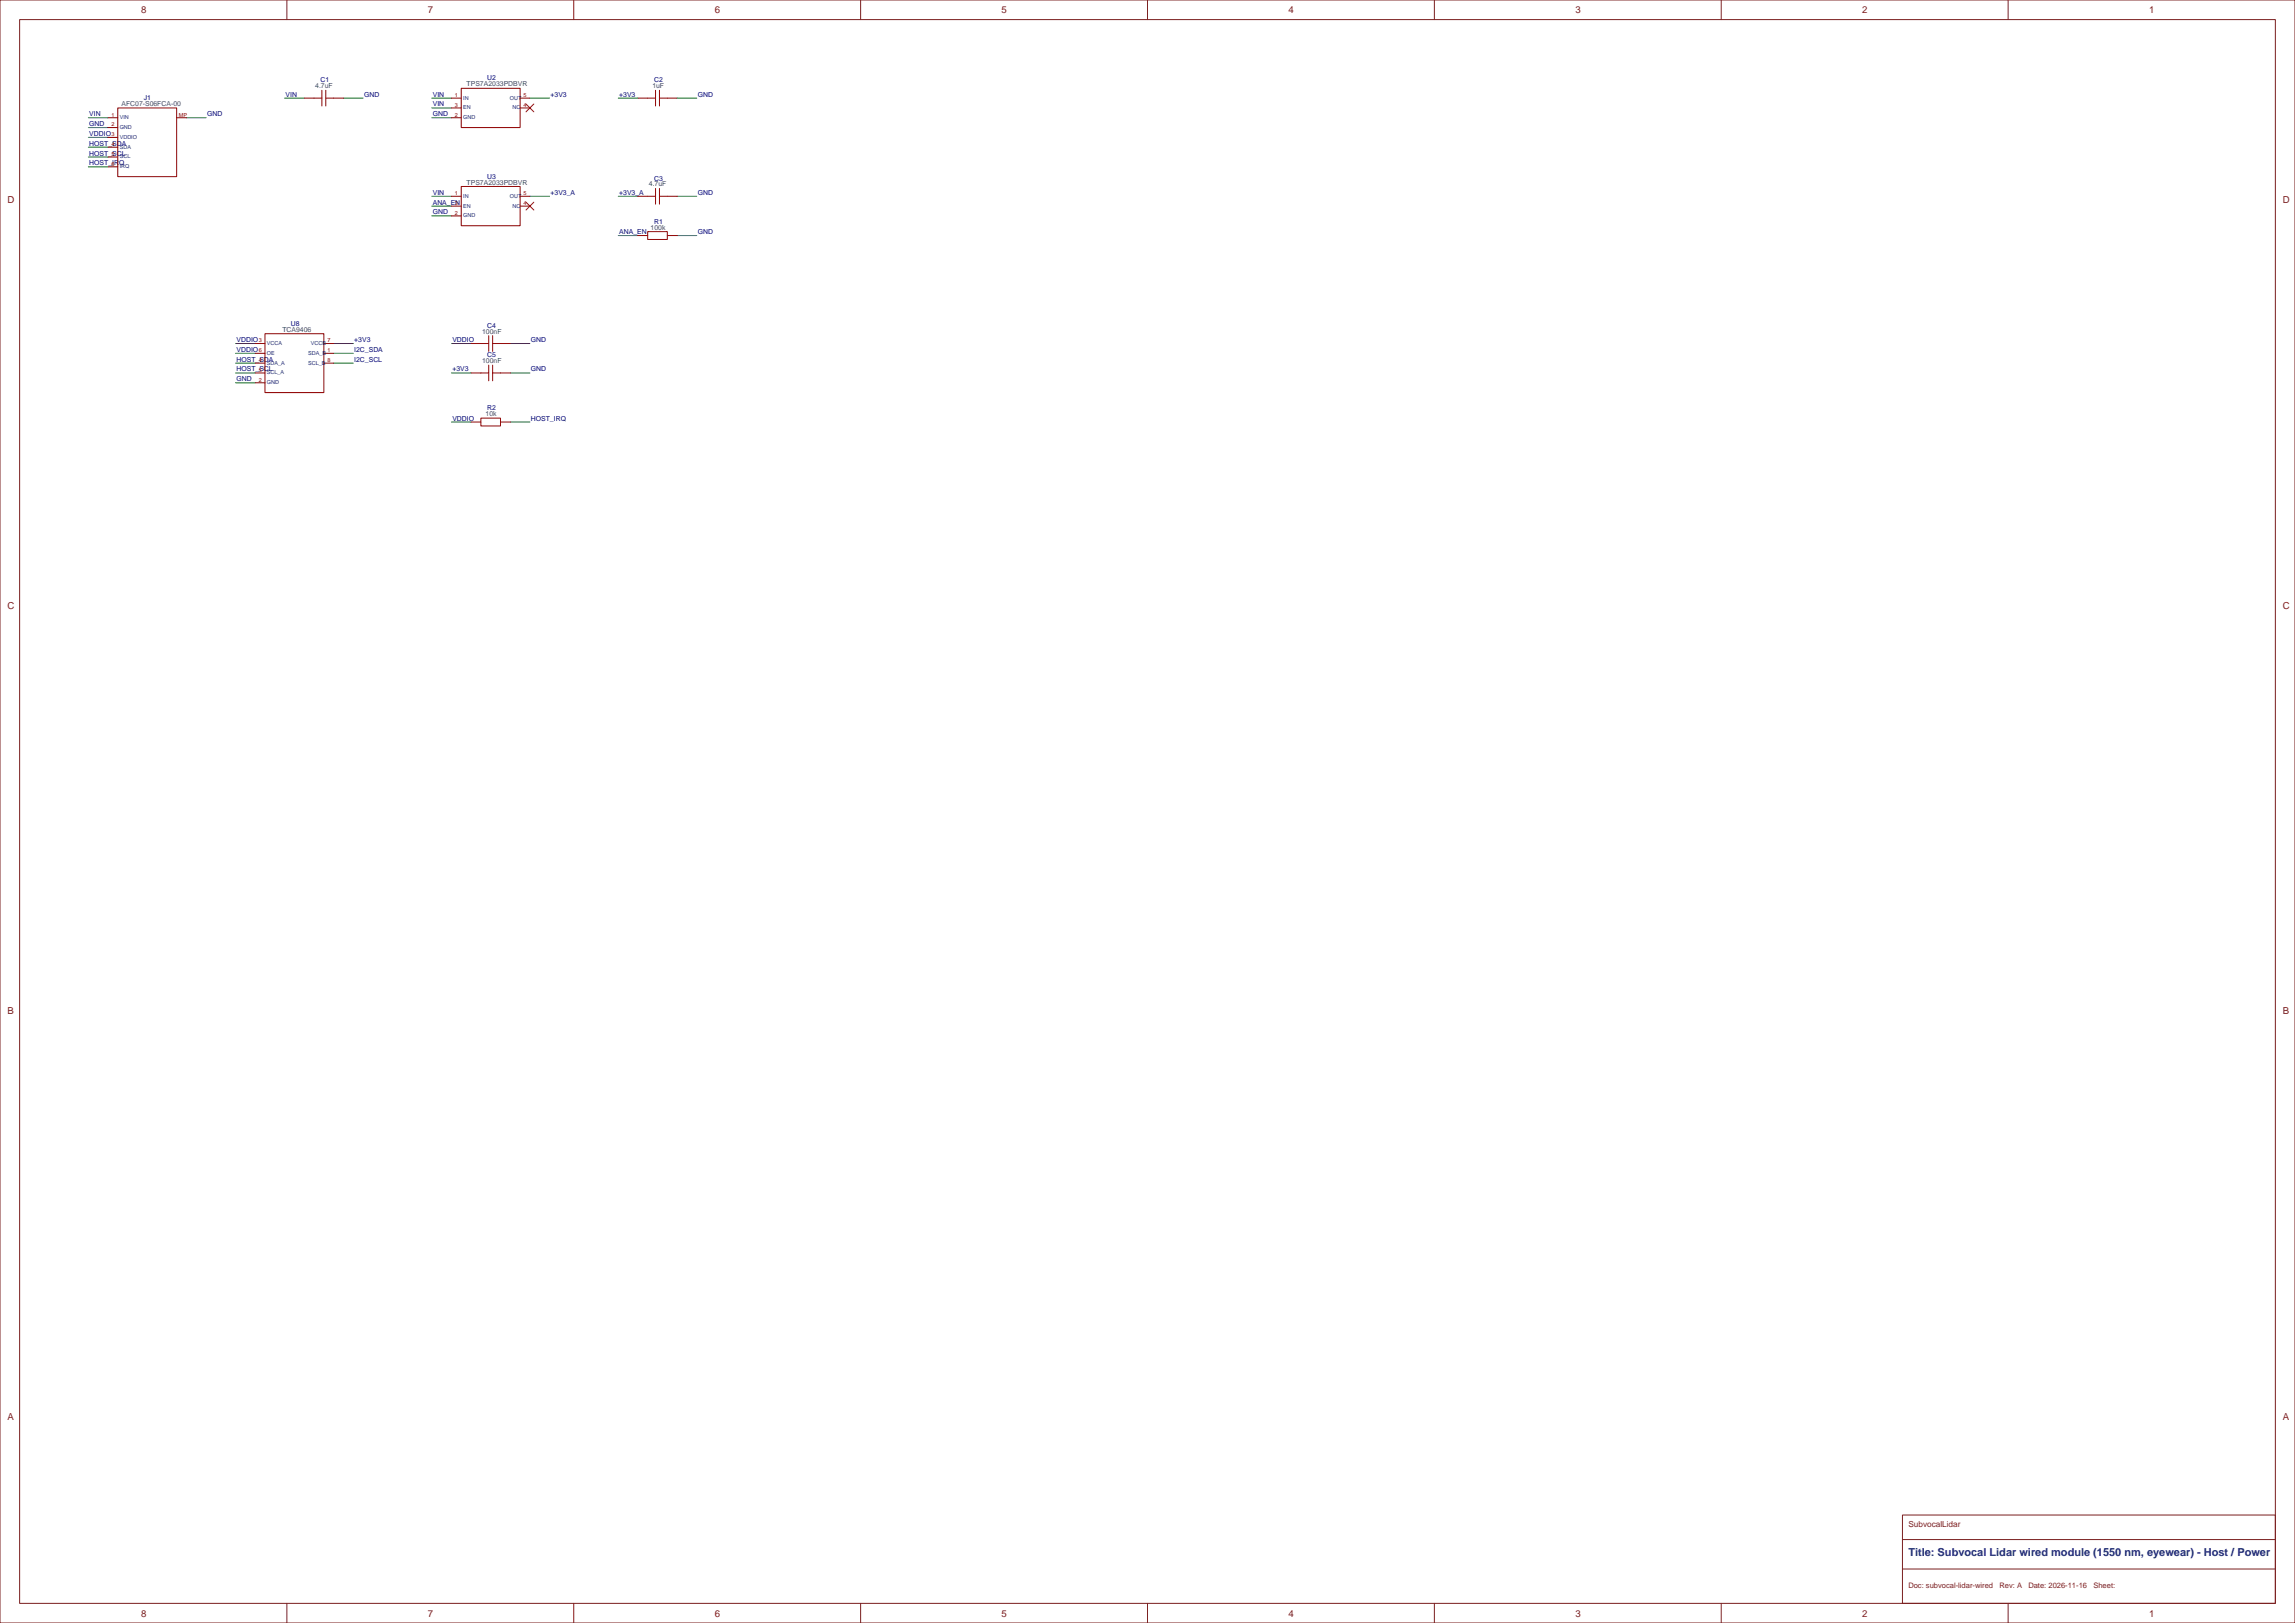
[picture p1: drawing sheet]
<svg xmlns="http://www.w3.org/2000/svg" width="594mm" height="420mm" viewBox="0 0 594 420" stroke-linecap="round" stroke-linejoin="round" font-family="sans-serif">
<defs><g id="words">
<text font-size="2.8" fill="#1f2f6f" x="493.9" y="402.7">Title: Subvocal Lidar wired module (1550 nm, eyewear) - Host / Power</text>
<g font-size="2.5" fill="#7a1f1f">
<text x="36.5" y="3.3">8</text>
<text x="110.8" y="3.3">7</text>
<text x="185" y="3.3">6</text>
<text x="259.3" y="3.3">5</text>
<text x="333.5" y="3.3">4</text>
<text x="407.8" y="3.3">3</text>
<text x="482" y="3.3">2</text>
<text x="556.3" y="3.3">1</text>
<text x="1.9" y="52.5">D</text>
<text x="590.8" y="52.5">D</text>
<text x="1.9" y="157.5">C</text>
<text x="590.8" y="157.5">C</text>
<text x="1.9" y="262.5">B</text>
<text x="590.8" y="262.5">B</text>
<text x="1.9" y="367.5">A</text>
<text x="590.8" y="367.5">A</text>
<text x="36.5" y="418.5">8</text>
<text x="110.8" y="418.5">7</text>
<text x="185" y="418.5">6</text>
<text x="259.3" y="418.5">5</text>
<text x="333.5" y="418.5">4</text>
<text x="407.8" y="418.5">3</text>
<text x="482" y="418.5">2</text>
<text x="556.3" y="418.5">1</text>
</g>
<text font-size="2.1" fill="#7a1f1f" x="493.9" y="395.1">SubvocalLidar</text>
<g font-size="2" fill="#7a1f1f">
<text x="493.9" y="410.8">Doc: subvocal-lidar-wired</text>
<text x="517.5" y="410.8">Rev: A</text>
<text x="525" y="410.8">Date: 2026-11-16</text>
<text x="541.8" y="410.8">Sheet:</text>
</g>
<g font-size="1.8" fill="#4b4b4b">
<text x="81.6" y="22.9">4.7uF</text>
<text x="120.8" y="22.3">TPS7A2033PDBVR</text>
<text x="168.8" y="22.9">1uF</text>
<text x="31.4" y="27.4">AFC07-S06FCA-00</text>
<text x="120.8" y="47.7">TPS7A2033PDBVR</text>
<text x="168" y="48.3">4.7uF</text>
<text x="168.4" y="59.4">100k</text>
<text x="73.1" y="85.8">TCA9406</text>
<text x="124.8" y="86.4">100nF</text>
<text x="124.8" y="94">100nF</text>
<text x="125.7" y="107.7">10k</text>
</g>
<g font-size="1.8" fill="#00008b">
<text x="82.9" y="21.3">C1</text>
<text x="126.1" y="20.8">U2</text>
<text x="169.3" y="21.3">C2</text>
<text x="37.2" y="25.9">J1</text>
<text x="126.1" y="46.2">U3</text>
<text x="169.3" y="46.7">C3</text>
<text x="169.3" y="57.9">R1</text>
<text x="75.3" y="84.3">U8</text>
<text x="126.1" y="84.8">C4</text>
<text x="126.1" y="92.4">C5</text>
<text x="126.1" y="106.2">R2</text>
</g>
<g font-size="1.8" fill="#000080">
<text x="73.9" y="25">VIN</text>
<text x="94.2" y="25">GND</text>
<text x="112" y="25">VIN</text>
<text x="112" y="27.6">VIN</text>
<text x="142.5" y="25">+3V3</text>
<text x="160.3" y="25">+3V3</text>
<text x="180.6" y="25">GND</text>
<text x="23.1" y="30.1">VIN</text>
<text x="23.1" y="32.6">GND</text>
<text x="23.1" y="35.2">VDDIO</text>
<text x="53.6" y="30.1">GND</text>
<text x="112" y="30.1">GND</text>
<text x="23.1" y="37.7">HOST_SDA</text>
<text x="23.1" y="40.3">HOST_SCL</text>
<text x="23.1" y="42.8">HOST_IRQ</text>
<text x="112" y="50.4">VIN</text>
<text x="112" y="53">ANA_EN</text>
<text x="142.5" y="50.4">+3V3_A</text>
<text x="160.3" y="50.4">+3V3_A</text>
<text x="180.6" y="50.4">GND</text>
<text x="112" y="55.5">GND</text>
<text x="160.3" y="60.6">ANA_EN</text>
<text x="180.6" y="60.6">GND</text>
<text x="61.2" y="88.5">VDDIO</text>
<text x="91.7" y="88.5">+3V3</text>
<text x="117.1" y="88.5">VDDIO</text>
<text x="137.4" y="88.5">GND</text>
<text x="61.2" y="91.1">VDDIO</text>
<text x="61.2" y="93.6">HOST_SDA</text>
<text x="91.7" y="91.1">I2C_SDA</text>
<text x="91.7" y="93.6">I2C_SCL</text>
<text x="61.2" y="96.1">HOST_SCL</text>
<text x="61.2" y="98.7">GND</text>
<text x="117.1" y="96.1">+3V3</text>
<text x="137.4" y="96.1">GND</text>
<text x="117.1" y="108.8">VDDIO</text>
<text x="137.4" y="108.8">HOST_IRQ</text>
</g>
<g font-size="1.4" fill="#8b0000">
<text x="117.8" y="25.1">1</text>
<text x="117.8" y="27.6">3</text>
<text x="135.5" y="25.1">5</text>
<text x="135.5" y="27.6">4</text>
<text x="28.9" y="30.2">1</text>
<text x="28.9" y="32.7">2</text>
<text x="28.9" y="35.2">3</text>
<text x="46.3" y="30.2">MP</text>
<text x="117.8" y="30.2">2</text>
<text x="28.9" y="37.8">4</text>
<text x="28.9" y="40.3">5</text>
<text x="28.9" y="42.9">6</text>
<text x="117.8" y="50.5">1</text>
<text x="117.8" y="53">3</text>
<text x="135.5" y="50.5">5</text>
<text x="135.5" y="53">4</text>
<text x="117.8" y="55.6">2</text>
<text x="67" y="88.6">3</text>
<text x="84.7" y="88.6">7</text>
<text x="67" y="91.1">6</text>
<text x="67" y="93.7">4</text>
<text x="84.7" y="91.1">1</text>
<text x="84.7" y="93.7">8</text>
<text x="67" y="96.2">5</text>
<text x="67" y="98.7">2</text>
</g>
<g font-size="1.4" fill="#1f2f6f">
<text x="119.9" y="25.8">IN</text>
<text x="119.9" y="28.3">EN</text>
<text x="132" y="25.8">OUT</text>
<text x="132.7" y="28.3">NC</text>
<text x="31" y="30.9">VIN</text>
<text x="31" y="33.4">GND</text>
<text x="31" y="35.9">VDDIO</text>
<text x="119.9" y="30.9">GND</text>
<text x="31" y="38.5">SDA</text>
<text x="31" y="41">SCL</text>
<text x="31" y="43.6">IRQ</text>
<text x="119.9" y="51.2">IN</text>
<text x="119.9" y="53.7">EN</text>
<text x="132" y="51.2">OUT</text>
<text x="132.7" y="53.7">NC</text>
<text x="119.9" y="56.3">GND</text>
<text x="69.1" y="89.3">VCCA</text>
<text x="80.5" y="89.3">VCCB</text>
<text x="69.1" y="91.8">OE</text>
<text x="69.1" y="94.4">SDA_A</text>
<text x="79.8" y="91.8">SDA_B</text>
<text x="79.8" y="94.4">SCL_B</text>
<text x="69.1" y="96.9">SCL_A</text>
<text x="69.1" y="99.4">GND</text>
</g>
</g></defs>
<g fill="none" stroke="#7a1f1f" stroke-width=".26">
<path d="M0 0h594v420h-594zM74.2 0v5.1M148.5 0v5.1M222.8 0v5.1M297 0v5.1M371.3 0v5.1M445.5 0v5.1M519.8 0v5.1M5.1 5.1h583.8v409.8h-583.8zM492.4 392h96.5v22.9h-96.5zM492.4 398.4h96.5M74.2 414.9v5.1"/>
<path d="M148.5 414.9v5.1M222.8 414.9v5.1M297 414.9v5.1M371.3 414.9v5.1M445.5 414.9v5.1M492.4 406h96.5M519.8 414.9v5.1"/>
</g>
<g fill="none" stroke="#1a7f1a" stroke-width=".26">
<path d="M22.9 30.5h5M22.9 33h5M22.9 35.6h5M22.9 38.1h5M48.3 30.5h5M73.7 25.4h5M88.9 25.4h5.1M111.8 30.5h5M111.8 25.4h5M111.8 27.9h5M137.2 25.4h5M160 25.4h5.1"/>
<path d="M175.3 25.4h5M22.9 40.6h5M22.9 43.2h5M111.8 50.8h5M111.8 53.3h5M111.8 55.9h5M137.2 50.8h5M160 50.8h5.1M175.3 50.8h5M160 61h5.1M175.3 61h5M61 88.9h5"/>
<path d="M61 91.4h5M61 94h5M61 96.5h5M61 99.1h5M86.4 88.9h5M86.4 91.4h5M86.4 94h5M116.8 88.9h5.1M116.8 96.5h5.1M132.1 88.9h5.1M132.1 96.5h5.1M116.8 109.2h5.1"/>
<path d="M132.1 109.2h5.1"/>
</g>
<path d="M136.1 26.9l2.1 2M138.2 26.9l-2.1 2M136.1 52.3l2.1 2M138.2 52.3l-2.1 2" fill="none" stroke="#d00000" stroke-width=".26"/>
<g fill="none" stroke="#8b0000" stroke-width=".26">
<path d="M27.9 30.5h2.6M27.9 33h2.6M27.9 35.6h2.6M27.9 38.1h2.6M30.5 27.9h15.2v17.8h-15.2zM45.7 30.5h2.6M78.7 25.4h4.6M83.3 23.4v4M84.3 25.4h4.6M84.3 23.4v4M116.8 30.5h2.6M116.8 25.4h2.6"/>
<path d="M116.8 27.9h2.6M119.4 22.9h15.2v10.1h-15.2zM134.6 25.4h2.6M134.6 27.9h2.6M165.1 25.4h4.6M169.7 23.4v4M170.7 25.4h4.6M170.7 23.4v4M27.9 40.6h2.6M27.9 43.2h2.6M116.8 50.8h2.6M116.8 53.3h2.6"/>
<path d="M116.8 55.9h2.6M119.4 48.3h15.2v10.1h-15.2zM134.6 50.8h2.6M134.6 53.3h2.6M165.1 50.8h4.6M167.6 59.9h5.1v2.1h-5.1zM169.7 48.8v4M170.7 48.8v4M170.7 50.8h4.6M165.1 61h2.5M172.7 61h2.6M66 88.9h2.6"/>
<path d="M66 91.4h2.6M66 94h2.6M66 96.5h2.6M66 99.1h2.6M68.6 86.4h15.2v15.2h-15.2zM83.8 88.9h2.6M83.8 91.4h2.6M83.8 94h2.6M121.9 88.9h4.6M121.9 96.5h4.6M126.5 86.9v4M126.5 94.5v4"/>
<path d="M127.5 88.9h4.6M127.5 96.5h4.6M127.5 86.9v4M127.5 94.5v4M121.9 109.2h2.6M124.5 108.2h5v2h-5zM129.5 109.2h2.6"/>
</g>
<use href="#words"/>
</svg>
